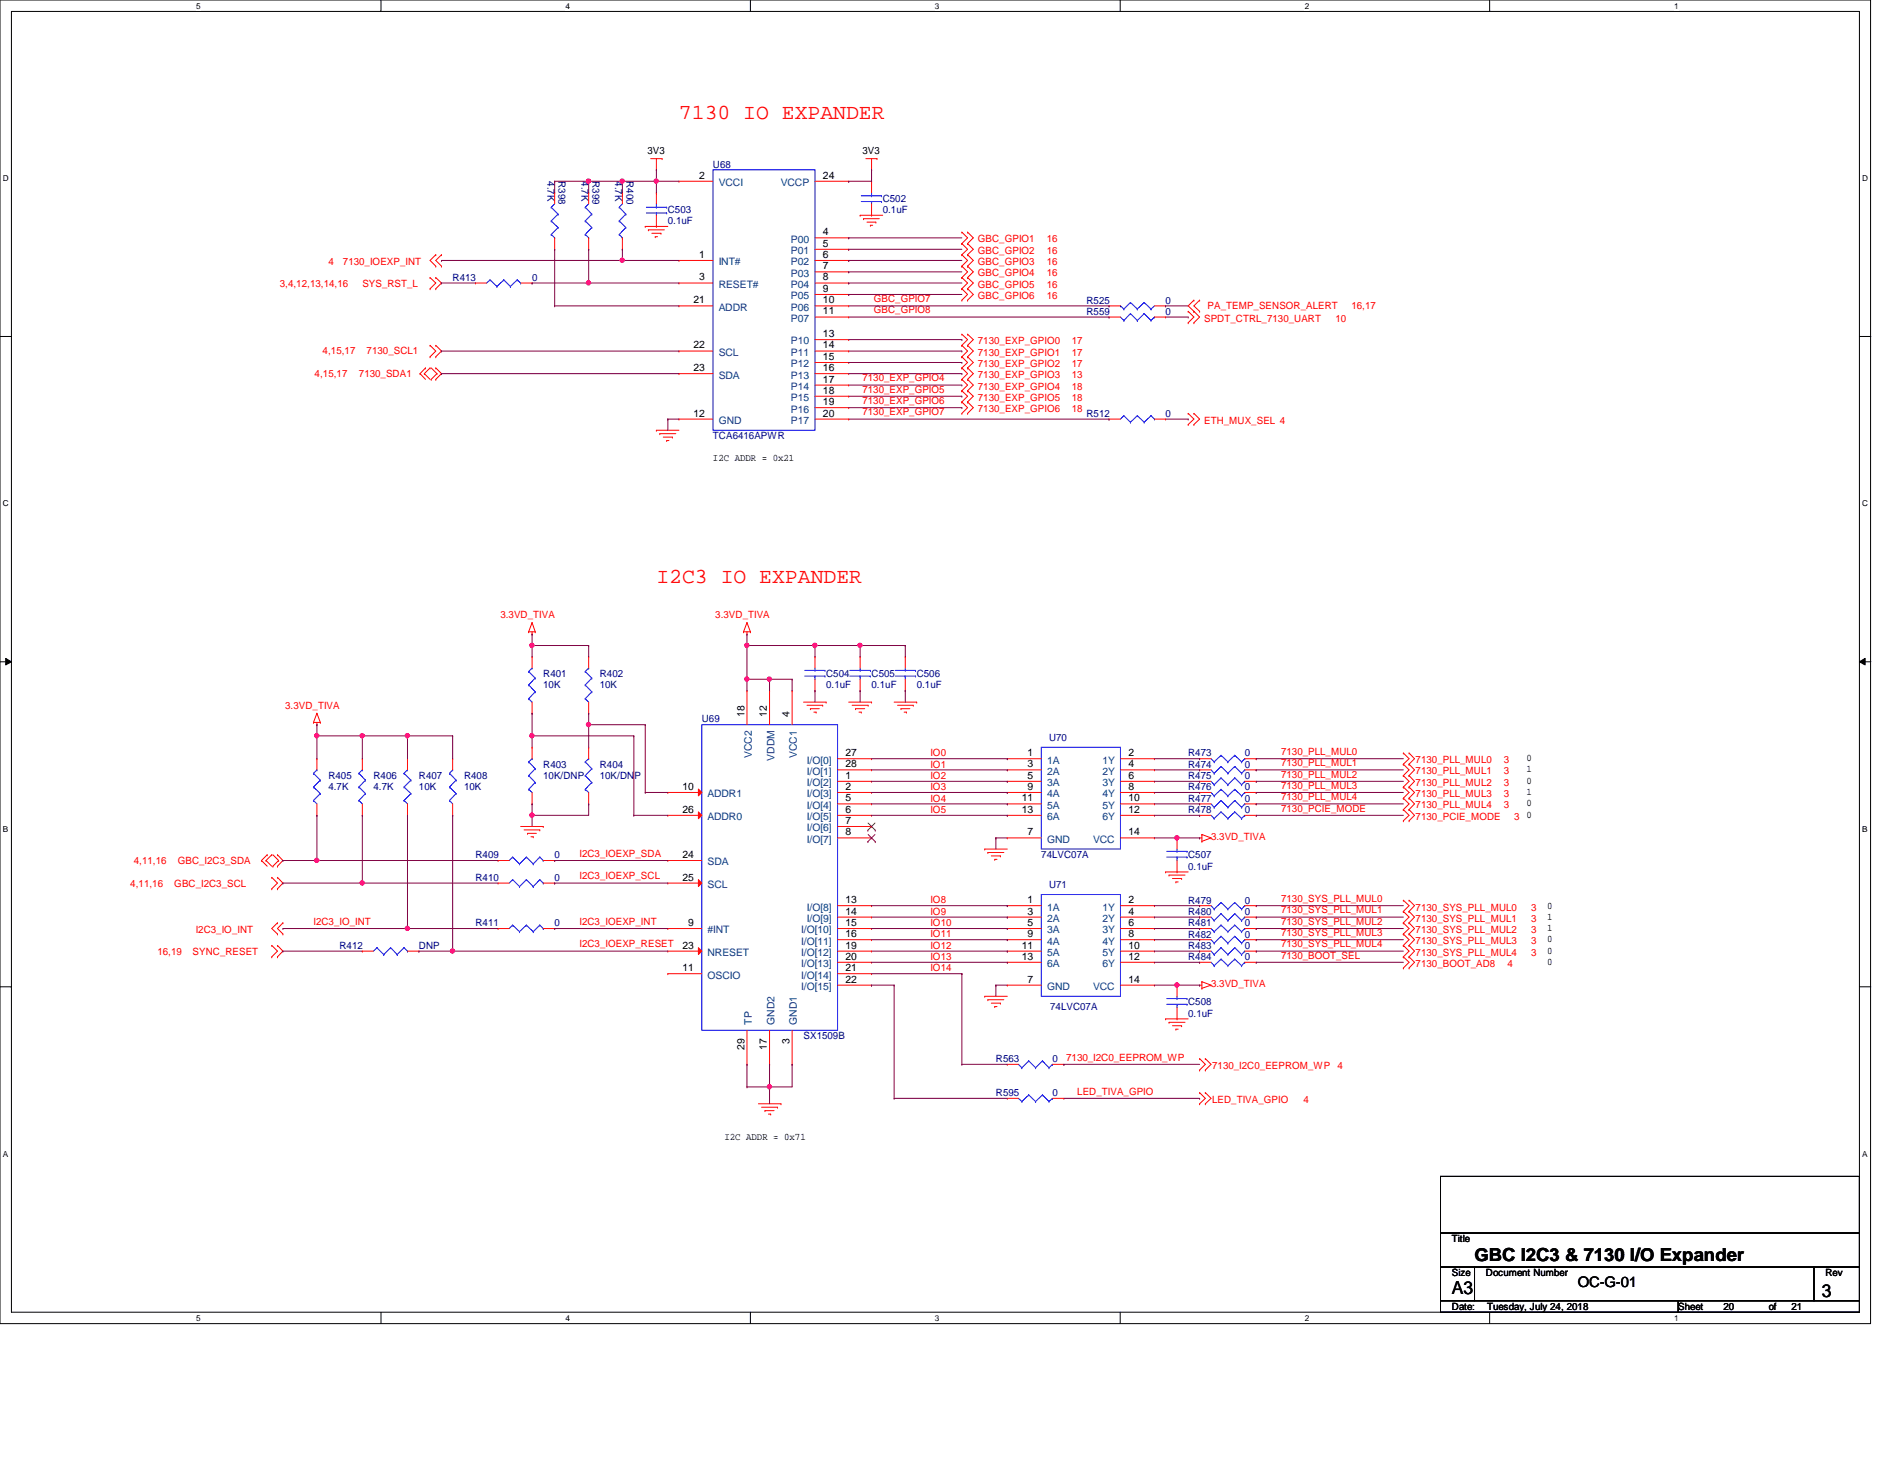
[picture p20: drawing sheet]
<svg xmlns="http://www.w3.org/2000/svg" width="279mm" height="216mm" viewBox="0 0 279 216" stroke-linecap="round" stroke-linejoin="round" font-family="sans-serif">
<defs><g id="words">
<g font-size="3.2" fill="#f00">
<text x="100.6" y="17.6">7130 IO EXPANDER</text>
<text x="97.2" y="86.3">I2C3 IO EXPANDER</text>
</g>
<g font-size="2.7">
<text x="215.1" y="191.7">A3</text>
<text x="218.4" y="186.7">GBC I2C3 &amp; 7130 I/O Expander</text>
<text x="269.9" y="192">3</text>
</g>
<text font-size="2.2" x="233.7" y="190.6">OC-G-01</text>
<g font-size="1.5">
<text x="95.9" y="22.8">3V3</text>
<text x="127.8" y="22.8">3V3</text>
<text x="103.6" y="26.5">2</text>
<text x="121.9" y="26.5">24</text>
<text x="121.9" y="34.8">4</text>
<text x="103.6" y="38.2">1</text>
<text x="103.6" y="41.5">3</text>
<text x="121.9" y="36.5">5</text>
<text x="121.9" y="38.2">6</text>
<text x="121.9" y="39.9">7</text>
<text x="121.9" y="41.5">8</text>
<text x="102.7" y="44.9">21</text>
<text x="121.9" y="43.2">9</text>
<text x="121.9" y="44.9">10</text>
<text x="121.9" y="46.6">11</text>
<text x="102.7" y="51.6">22</text>
<text x="121.9" y="49.9">13</text>
<text x="121.9" y="51.6">14</text>
<text x="121.9" y="53.3">15</text>
<text x="102.7" y="54.9">23</text>
<text x="121.9" y="54.9">16</text>
<text x="121.9" y="56.6">17</text>
<text x="121.9" y="58.3">18</text>
<text x="121.9" y="60">19</text>
<text x="102.7" y="61.7">12</text>
<text x="121.9" y="61.7">20</text>
<text x="105.6" y="68.3">I2C ADDR = 0x21</text>
<text x="110.3" y="106.1" transform="rotate(-90 110.3 106.1)">18</text>
<text x="113.6" y="106.1" transform="rotate(-90 113.6 106.1)">12</text>
<text x="117" y="106.1" transform="rotate(-90 117 106.1)">4</text>
<text x="125.3" y="112">27</text>
<text x="125.3" y="113.6">28</text>
<text x="152.2" y="112">1</text>
<text x="152.2" y="113.6">3</text>
<text x="167.2" y="112">2</text>
<text x="167.2" y="113.6">4</text>
<text x="226.1" y="112.7">0</text>
<text x="101.1" y="117">10</text>
<text x="125.3" y="115.3">1</text>
<text x="125.3" y="117">2</text>
<text x="125.3" y="118.7">5</text>
<text x="151.4" y="118.7">11</text>
<text x="152.2" y="115.3">5</text>
<text x="152.2" y="117">9</text>
<text x="167.2" y="115.3">6</text>
<text x="167.2" y="117">8</text>
<text x="167.2" y="118.7">10</text>
<text x="226.1" y="114.4">1</text>
<text x="226.1" y="116.1">0</text>
<text x="226.1" y="117.8">1</text>
<text x="226.1" y="119.4">0</text>
<text x="101.1" y="120.4">26</text>
<text x="125.3" y="120.4">6</text>
<text x="125.3" y="122">7</text>
<text x="125.3" y="123.7">8</text>
<text x="151.4" y="120.4">13</text>
<text x="152.2" y="123.7">7</text>
<text x="167.2" y="120.4">12</text>
<text x="167.2" y="123.7">14</text>
<text x="226.1" y="121.1">0</text>
<text x="101.1" y="127">24</text>
<text x="101.1" y="130.4">25</text>
<text x="101.9" y="137.1">9</text>
<text x="125.3" y="133.7">13</text>
<text x="125.3" y="135.4">14</text>
<text x="125.3" y="137.1">15</text>
<text x="152.2" y="133.7">1</text>
<text x="152.2" y="135.4">3</text>
<text x="152.2" y="137.1">5</text>
<text x="167.2" y="133.7">2</text>
<text x="167.2" y="135.4">4</text>
<text x="167.2" y="137.1">6</text>
<text x="229.2" y="134.5">0</text>
<text x="229.2" y="136.2">1</text>
<text x="229.2" y="137.9">1</text>
<text x="101.1" y="143.8">11</text>
<text x="101.1" y="140.5">23</text>
<text x="125.3" y="138.8">16</text>
<text x="125.3" y="140.5">19</text>
<text x="125.3" y="142.1">20</text>
<text x="125.3" y="143.8">21</text>
<text x="151.4" y="140.5">11</text>
<text x="151.4" y="142.1">13</text>
<text x="152.2" y="138.8">9</text>
<text x="167.2" y="138.8">8</text>
<text x="167.2" y="140.5">10</text>
<text x="167.2" y="142.1">12</text>
<text x="229.2" y="139.5">0</text>
<text x="229.2" y="141.2">0</text>
<text x="229.2" y="142.9">0</text>
<text x="125.3" y="145.5">22</text>
<text x="152.2" y="145.5">7</text>
<text x="167.2" y="145.5">14</text>
<text x="110.3" y="155.4" transform="rotate(-90 110.3 155.4)">29</text>
<text x="113.6" y="155.4" transform="rotate(-90 113.6 155.4)">17</text>
<text x="117" y="154.6" transform="rotate(-90 117 154.6)">3</text>
<text x="107.3" y="168.9">I2C ADDR = 0x71</text>
<text x="215.1" y="183.9">Title</text>
<text x="215.1" y="189">Size</text>
<text x="220.1" y="189">Document Number</text>
<text x="270.4" y="189">Rev</text>
<text x="215.1" y="194">Date:</text>
<text x="220.3" y="194">Tuesday, July 24, 2018</text>
<text x="248.6" y="194">Sheet</text>
<text x="255.3" y="194">20</text>
<text x="262" y="194">of</text>
<text x="265.4" y="194">21</text>
</g>
<g font-size="1.5" fill="#000080">
<text x="81.1" y="26.8" transform="rotate(90 81.1 26.8)">4.7K</text>
<text x="82.8" y="26.8" transform="rotate(90 82.8 26.8)">R398</text>
<text x="86.1" y="26.8" transform="rotate(90 86.1 26.8)">4.7K</text>
<text x="87.8" y="26.8" transform="rotate(90 87.8 26.8)">R399</text>
<text x="91.1" y="26.8" transform="rotate(90 91.1 26.8)">4.7K</text>
<text x="92.8" y="26.8" transform="rotate(90 92.8 26.8)">R400</text>
<text x="105.6" y="24.8">U68</text>
<text x="130.8" y="29.9">C502</text>
<text x="98.9" y="31.5">C503</text>
<text x="98.9" y="33.2">0.1uF</text>
<text x="130.8" y="31.5">0.1uF</text>
<text x="67.1" y="41.6">R413</text>
<text x="78.8" y="41.6">0</text>
<text x="161" y="45">R525</text>
<text x="161" y="46.7">R559</text>
<text x="172.7" y="45">0</text>
<text x="172.7" y="46.7">0</text>
<text x="105.6" y="65.1">TCA6416APWR</text>
<text x="161" y="61.7">R512</text>
<text x="172.7" y="61.7">0</text>
<text x="80.5" y="100.3">R401</text>
<text x="80.5" y="101.9">10K</text>
<text x="88.9" y="100.3">R402</text>
<text x="88.9" y="101.9">10K</text>
<text x="122.4" y="100.3">C504</text>
<text x="122.4" y="101.9">0.1uF</text>
<text x="129.1" y="100.3">C505</text>
<text x="129.1" y="101.9">0.1uF</text>
<text x="135.8" y="100.3">C506</text>
<text x="135.8" y="101.9">0.1uF</text>
<text x="104" y="107">U69</text>
<text x="80.5" y="113.7">R403</text>
<text x="88.9" y="113.7">R404</text>
<text x="155.4" y="109.7">U70</text>
<text x="176" y="112">R473</text>
<text x="176" y="113.7">R474</text>
<text x="184.4" y="112">0</text>
<text x="184.4" y="113.7">0</text>
<text x="48.6" y="115.4">R405</text>
<text x="48.6" y="117.1">4.7K</text>
<text x="55.3" y="115.4">R406</text>
<text x="55.3" y="117.1">4.7K</text>
<text x="62.1" y="115.4">R407</text>
<text x="62.1" y="117.1">10K</text>
<text x="68.7" y="115.4">R408</text>
<text x="68.7" y="117.1">10K</text>
<text x="80.5" y="115.4">10K/DNP</text>
<text x="88.9" y="115.4">10K/DNP</text>
<text x="176" y="117.1">R476</text>
<text x="176" y="118.7">R477</text>
<text x="176" y="115.4">R475</text>
<text x="184.4" y="117.1">0</text>
<text x="184.4" y="118.7">0</text>
<text x="184.4" y="115.4">0</text>
<text x="176" y="120.4">R478</text>
<text x="184.4" y="120.4">0</text>
<text x="70.4" y="127.1">R409</text>
<text x="70.4" y="130.5">R410</text>
<text x="82.2" y="127.1">0</text>
<text x="82.2" y="130.5">0</text>
<text x="154.3" y="127.1">74LVC07A</text>
<text x="155.4" y="131.4">U71</text>
<text x="176" y="127.1">C507</text>
<text x="176" y="128.8">0.1uF</text>
<text x="70.4" y="137.2">R411</text>
<text x="82.2" y="137.2">0</text>
<text x="176" y="137.2">R481</text>
<text x="176" y="133.8">R479</text>
<text x="176" y="135.5">R480</text>
<text x="184.4" y="137.2">0</text>
<text x="184.4" y="133.8">0</text>
<text x="184.4" y="135.5">0</text>
<text x="50.3" y="140.5">R412</text>
<text x="62.1" y="140.5">DNP</text>
<text x="176" y="138.9">R482</text>
<text x="176" y="140.5">R483</text>
<text x="176" y="142.2">R484</text>
<text x="184.4" y="138.9">0</text>
<text x="184.4" y="140.5">0</text>
<text x="184.4" y="142.2">0</text>
<text x="155.6" y="149.6">74LVC07A</text>
<text x="176" y="148.9">C508</text>
<text x="119" y="153.9">SX1509B</text>
<text x="176" y="150.6">0.1uF</text>
<text x="147.5" y="157.3">R563</text>
<text x="155.9" y="157.3">0</text>
<text x="147.5" y="162.3">R595</text>
<text x="155.9" y="162.3">0</text>
</g>
<g font-size="1.5" fill="#004080">
<text x="106.5" y="27.6">VCCI</text>
<text x="115.7" y="27.6">VCCP</text>
<text x="117.2" y="35.9">P00</text>
<text x="106.5" y="39.3">INT#</text>
<text x="117.2" y="37.6">P01</text>
<text x="117.2" y="39.3">P02</text>
<text x="117.2" y="41">P03</text>
<text x="106.5" y="42.6">RESET#</text>
<text x="106.5" y="46">ADDR</text>
<text x="117.2" y="42.6">P04</text>
<text x="117.2" y="44.3">P05</text>
<text x="117.2" y="46">P06</text>
<text x="117.2" y="47.7">P07</text>
<text x="106.5" y="52.7">SCL</text>
<text x="117.2" y="51">P10</text>
<text x="117.2" y="52.7">P11</text>
<text x="106.5" y="56">SDA</text>
<text x="117.2" y="54.4">P12</text>
<text x="117.2" y="56">P13</text>
<text x="117.2" y="57.7">P14</text>
<text x="117.2" y="59.4">P15</text>
<text x="106.5" y="62.8">GND</text>
<text x="117.2" y="61.1">P16</text>
<text x="117.2" y="62.8">P17</text>
<text x="111.4" y="112.2" transform="rotate(-90 111.4 112.2)">VCC2</text>
<text x="114.7" y="112.6" transform="rotate(-90 114.7 112.6)">VDDM</text>
<text x="118.1" y="112.2" transform="rotate(-90 118.1 112.2)">VCC1</text>
<text x="119.5" y="113.1">I/O[0]</text>
<text x="155.1" y="113.1">1A</text>
<text x="163.3" y="113.1">1Y</text>
<text x="104.8" y="118.1">ADDR1</text>
<text x="119.5" y="116.4">I/O[2]</text>
<text x="119.5" y="118.1">I/O[3]</text>
<text x="119.5" y="119.8">I/O[4]</text>
<text x="119.5" y="114.7">I/O[1]</text>
<text x="155.1" y="114.7">2A</text>
<text x="155.1" y="116.4">3A</text>
<text x="155.1" y="118.1">4A</text>
<text x="155.1" y="119.8">5A</text>
<text x="163.3" y="114.7">2Y</text>
<text x="163.3" y="116.4">3Y</text>
<text x="163.3" y="118.1">4Y</text>
<text x="163.3" y="119.8">5Y</text>
<text x="104.8" y="121.5">ADDR0</text>
<text x="119.5" y="121.5">I/O[5]</text>
<text x="119.5" y="123.1">I/O[6]</text>
<text x="119.5" y="124.8">I/O[7]</text>
<text x="155.1" y="124.8">GND</text>
<text x="155.1" y="121.5">6A</text>
<text x="161.9" y="124.8">VCC</text>
<text x="163.3" y="121.5">6Y</text>
<text x="104.8" y="128.1">SDA</text>
<text x="104.8" y="131.5">SCL</text>
<text x="119.5" y="134.8">I/O[8]</text>
<text x="119.5" y="136.5">I/O[9]</text>
<text x="155.1" y="134.8">1A</text>
<text x="155.1" y="136.5">2A</text>
<text x="163.3" y="134.8">1Y</text>
<text x="163.3" y="136.5">2Y</text>
<text x="104.8" y="138.2">#INT</text>
<text x="104.8" y="141.6">NRESET</text>
<text x="118.7" y="138.2">I/O[10]</text>
<text x="118.7" y="139.9">I/O[11]</text>
<text x="118.7" y="141.6">I/O[12]</text>
<text x="118.7" y="143.2">I/O[13]</text>
<text x="155.1" y="138.2">3A</text>
<text x="155.1" y="139.9">4A</text>
<text x="155.1" y="141.6">5A</text>
<text x="155.1" y="143.2">6A</text>
<text x="163.3" y="138.2">3Y</text>
<text x="163.3" y="139.9">4Y</text>
<text x="163.3" y="141.6">5Y</text>
<text x="163.3" y="143.2">6Y</text>
<text x="104.8" y="144.9">OSCIO</text>
<text x="118.7" y="144.9">I/O[14]</text>
<text x="118.7" y="146.6">I/O[15]</text>
<text x="155.1" y="146.6">GND</text>
<text x="161.9" y="146.6">VCC</text>
<text x="111.4" y="151.7" transform="rotate(-90 111.4 151.7)">TP</text>
<text x="114.7" y="151.7" transform="rotate(-90 114.7 151.7)">GND2</text>
<text x="118.1" y="151.7" transform="rotate(-90 118.1 151.7)">GND1</text>
</g>
<g font-size="1.5" fill="#f00">
<text x="144.9" y="35.9">GBC_GPIO1</text>
<text x="155.1" y="35.9">16</text>
<text x="48.6" y="39.2">4</text>
<text x="50.8" y="39.2">7130_IOEXP_INT</text>
<text x="144.9" y="39.2">GBC_GPIO3</text>
<text x="144.9" y="40.9">GBC_GPIO4</text>
<text x="144.9" y="37.6">GBC_GPIO2</text>
<text x="155.1" y="39.2">16</text>
<text x="155.1" y="40.9">16</text>
<text x="155.1" y="37.6">16</text>
<text x="41.4" y="42.5">3,4,12,13,14,16</text>
<text x="53.7" y="42.5">SYS_RST_L</text>
<text x="129.5" y="46.4">GBC_GPIO8</text>
<text x="129.5" y="44.7">GBC_GPIO7</text>
<text x="144.9" y="42.6">GBC_GPIO5</text>
<text x="144.9" y="44.3">GBC_GPIO6</text>
<text x="155.1" y="42.6">16</text>
<text x="155.1" y="44.3">16</text>
<text x="178.4" y="47.6">SPDT_CTRL_7130_UART</text>
<text x="178.9" y="45.8">PA_TEMP_SENSOR_ALERT</text>
<text x="197.8" y="47.6">10</text>
<text x="200.2" y="45.8">16,17</text>
<text x="47.8" y="52.5">4,15,17</text>
<text x="54.3" y="52.5">7130_SCL1</text>
<text x="144.9" y="51">7130_EXP_GPIO0</text>
<text x="144.9" y="52.7">7130_EXP_GPIO1</text>
<text x="158.8" y="51">17</text>
<text x="158.8" y="52.7">17</text>
<text x="46.6" y="55.8">4,15,17</text>
<text x="53.2" y="55.8">7130_SDA1</text>
<text x="127.8" y="56.5">7130_EXP_GPIO4</text>
<text x="127.8" y="58.1">7130_EXP_GPIO5</text>
<text x="127.8" y="59.8">7130_EXP_GPIO6</text>
<text x="144.9" y="54.4">7130_EXP_GPIO2</text>
<text x="144.9" y="56">7130_EXP_GPIO3</text>
<text x="144.9" y="57.7">7130_EXP_GPIO4</text>
<text x="144.9" y="59.4">7130_EXP_GPIO5</text>
<text x="158.8" y="54.4">17</text>
<text x="158.8" y="56">13</text>
<text x="158.8" y="57.7">18</text>
<text x="158.8" y="59.4">18</text>
<text x="127.8" y="61.5">7130_EXP_GPIO7</text>
<text x="144.9" y="61">7130_EXP_GPIO6</text>
<text x="158.8" y="61">18</text>
<text x="178.4" y="62.7">ETH_MUX_SEL 4</text>
<text x="74.1" y="91.6">3.3VD_TIVA</text>
<text x="106" y="91.6">3.3VD_TIVA</text>
<text x="42.2" y="105">3.3VD_TIVA</text>
<text x="137.8" y="112">IO0</text>
<text x="137.8" y="113.7">IO1</text>
<text x="189.8" y="111.8">7130_PLL_MUL0</text>
<text x="189.8" y="113.5">7130_PLL_MUL1</text>
<text x="209.7" y="113">7130_PLL_MUL0</text>
<text x="222.8" y="113">3</text>
<text x="137.8" y="115.4">IO2</text>
<text x="137.8" y="117">IO3</text>
<text x="137.8" y="118.7">IO4</text>
<text x="189.8" y="116.8">7130_PLL_MUL3</text>
<text x="189.8" y="115.1">7130_PLL_MUL2</text>
<text x="189.8" y="118.5">7130_PLL_MUL4</text>
<text x="209.7" y="114.7">7130_PLL_MUL1</text>
<text x="209.7" y="116.4">7130_PLL_MUL2</text>
<text x="209.7" y="118.1">7130_PLL_MUL3</text>
<text x="209.7" y="119.7">7130_PLL_MUL4</text>
<text x="222.8" y="114.7">3</text>
<text x="222.8" y="116.4">3</text>
<text x="222.8" y="118.1">3</text>
<text x="222.8" y="119.7">3</text>
<text x="137.8" y="120.4">IO5</text>
<text x="179.4" y="124.4">3.3VD_TIVA</text>
<text x="189.8" y="120.2">7130_PCIE_MODE</text>
<text x="209.7" y="121.4">7130_PCIE_MODE</text>
<text x="224.3" y="121.4">3</text>
<text x="19.3" y="131.3">4,11,16</text>
<text x="19.8" y="127.9">4,11,16</text>
<text x="25.8" y="131.3">GBC_I2C3_SCL</text>
<text x="26.3" y="127.9">GBC_I2C3_SDA</text>
<text x="85.9" y="130.2">I2C3_IOEXP_SCL</text>
<text x="85.9" y="126.9">I2C3_IOEXP_SDA</text>
<text x="46.4" y="136.9">I2C3_IO_INT</text>
<text x="85.9" y="136.9">I2C3_IOEXP_INT</text>
<text x="137.8" y="133.8">IO8</text>
<text x="137.8" y="135.5">IO9</text>
<text x="137.8" y="137.2">IO10</text>
<text x="189.8" y="133.6">7130_SYS_PLL_MUL0</text>
<text x="189.8" y="136.9">7130_SYS_PLL_MUL2</text>
<text x="189.8" y="135.3">7130_SYS_PLL_MUL1</text>
<text x="209.7" y="134.8">7130_SYS_PLL_MUL0</text>
<text x="209.7" y="136.5">7130_SYS_PLL_MUL1</text>
<text x="226.8" y="134.8">3</text>
<text x="226.8" y="136.5">3</text>
<text x="23.3" y="141.4">16,19</text>
<text x="28.5" y="141.4">SYNC_RESET</text>
<text x="29" y="138.2">I2C3_IO_INT</text>
<text x="85.9" y="140.3">I2C3_IOEXP_RESET</text>
<text x="137.8" y="138.8">IO11</text>
<text x="137.8" y="140.5">IO12</text>
<text x="137.8" y="142.2">IO13</text>
<text x="137.8" y="143.8">IO14</text>
<text x="189.8" y="140.3">7130_SYS_PLL_MUL4</text>
<text x="189.8" y="138.6">7130_SYS_PLL_MUL3</text>
<text x="189.8" y="141.9">7130_BOOT_SEL</text>
<text x="209.7" y="138.2">7130_SYS_PLL_MUL2</text>
<text x="209.7" y="139.8">7130_SYS_PLL_MUL3</text>
<text x="209.7" y="141.5">7130_SYS_PLL_MUL4</text>
<text x="209.7" y="143.2">7130_BOOT_AD8</text>
<text x="223.3" y="143.2">4</text>
<text x="226.8" y="138.2">3</text>
<text x="226.8" y="139.8">3</text>
<text x="226.8" y="141.5">3</text>
<text x="179.4" y="146.2">3.3VD_TIVA</text>
<text x="157.9" y="157.1">7130_I2C0_EEPROM_WP</text>
<text x="179.6" y="158.3">7130_I2C0_EEPROM_WP</text>
<text x="198.2" y="158.3">4</text>
<text x="159.6" y="162.1">LED_TIVA_GPIO</text>
<text x="179.6" y="163.3">LED_TIVA_GPIO</text>
<text x="193.1" y="163.3">4</text>
</g>
<g font-size="1.2">
<text x="29" y="1.3">5</text>
<text x="83.8" y="1.3">4</text>
<text x="138.5" y="1.3">3</text>
<text x="193.3" y="1.3">2</text>
<text x="248" y="1.3">1</text>
<text x=".4" y="26.8">D</text>
<text x="275.9" y="26.8">D</text>
<text x=".4" y="75">C</text>
<text x="275.9" y="75">C</text>
<text x=".4" y="123.1">B</text>
<text x="275.9" y="123.1">B</text>
<text x=".4" y="171.3">A</text>
<text x="275.9" y="171.3">A</text>
<text x="29" y="195.6">5</text>
<text x="83.8" y="195.6">4</text>
<text x="138.5" y="195.6">3</text>
<text x="193.3" y="195.6">2</text>
<text x="248" y="195.6">1</text>
</g>
</g></defs>
<path d="M0 0h277.1v196h-277.1zM1.7 1.7h273.8v192.6h-273.8z" fill="none" stroke="#000" stroke-width=".15"/>
<g fill="#fff">
<path d="M29 .2h.7v1.3h-.7z"/>
<path d="M29 194.5h.7v1.3h-.7z"/>
</g>
<path d="M56.4 0v1.7M56.4 194.3v1.7" fill="none" stroke="#000" stroke-width=".15"/>
<g fill="#fff">
<path d="M83.8 .2h.6v1.3h-.6z"/>
<path d="M83.8 194.5h.6v1.3h-.6z"/>
</g>
<path d="M111.2 0v1.7M111.2 194.3v1.7" fill="none" stroke="#000" stroke-width=".15"/>
<g fill="#fff">
<path d="M138.5 .2h.6v1.3h-.6z"/>
<path d="M138.5 194.5h.6v1.3h-.6z"/>
</g>
<path d="M165.9 0v1.7M165.9 194.3v1.7" fill="none" stroke="#000" stroke-width=".15"/>
<g fill="#fff">
<path d="M193.3 .2h.6v1.3h-.6z"/>
<path d="M193.3 194.5h.6v1.3h-.6z"/>
</g>
<path d="M220.7 0v1.7M220.7 194.3v1.7" fill="none" stroke="#000" stroke-width=".15"/>
<g fill="#fff">
<path d="M248 .2h.7v1.3h-.7z"/>
<path d="M248 194.5h.7v1.3h-.7z"/>
<path d="M.4 25.7h.9v1.4h-.9z"/>
<path d="M275.9 25.7h.8v1.4h-.8z"/>
<path d="M.4 73.9h.9v1.3h-.9z"/>
<path d="M275.9 73.9h.8v1.3h-.8z"/>
</g>
<path d="M0 49.8h1.7M275.5 49.8h1.7" fill="none" stroke="#000" stroke-width=".15"/>
<g fill="#fff">
<path d="M.4 122h.8v1.4h-.8z"/>
<path d="M275.9 122h.7v1.4h-.7z"/>
</g>
<path d="M0 98h1.7M.8 97.5l.9 .5-.9 .5zM275.5 98l.8-.5v1zM275.5 98h1.7" fill="none" stroke="#000" stroke-width=".15"/>
<path d="M.8 97.5l.9 .5-.9 .5zM275.5 98l.8-.5v1z" fill="#000"/>
<g fill="#fff">
<path d="M.4 170.2h.8v1.3h-.8z"/>
<path d="M275.9 170.2h.7v1.3h-.7z"/>
</g>
<path d="M0 146.1h1.7M275.5 146.1h1.7M213.4 174.2h62.1v8.4h-62.1zM213.4 182.6h62.1v5h-62.1zM213.4 187.6h5v5h-5zM213.4 192.6h35.2v1.7h-35.2zM218.4 187.6h50.3v5h-50.3zM248.6 192.6h26.9v1.7h-26.9zM268.7 187.6h6.8v5h-6.8z" fill="none" stroke="#000" stroke-width=".15"/>
<g fill="none" stroke="#f00" stroke-width=".15">
<path d="M64.6 37.7h.1M64.6 39.4h.1M64.6 37.7l-.9 .9 .9 .8M65.4 37.7h.1M65.4 39.4h.1M65.4 37.7l-.8 .9 .8 .8M82.2 28.5h.1M82.2 36.9h.1M82.2 28.5v1.7M82.2 35.2v1.7M92.2 28.5h.1M92.2 36.9h.1"/>
<path d="M92.2 28.5v1.7M92.2 35.2v1.7M95.6 33.5h.1M95.6 33.5h3.3M96.1 34h.1M96.1 34h2.3M96.4 23.5h1.7M96.6 34.5h1.3M97.1 35.1h.1M97.1 35.1h.3M97.2 25.1h.1M97.2 23.5v1.6"/>
<path d="M97.9 34.5h.1M98.1 23.5h.1M127.4 31.9h.1M127.4 31.9h3.4M127.9 32.4h.1M127.9 32.4h2.4M128.3 23.5h1.6M128.4 32.9h1.4M128.9 33.4h.1M128.9 33.4h.4M129.1 25.1h.1M129.1 31.9h.1"/>
<path d="M129.1 26.8h.1M129.1 23.5v1.6M129.1 26.8v1.7M129.1 30.2v1.7M129.8 32.9h.1M129.9 23.5h.1M142.5 37.7h.1M142.5 39.4h.1M142.5 36.1h.1M142.5 34.4h.1M142.5 37.7l.8 .9-.8 .8M142.5 39.4l.8 .9-.8 .8"/>
<path d="M142.5 36.1l.8 .8-.8 .8M142.5 34.4l.8 .8-.8 .9M143.3 37.7h.1M143.3 39.4h.1M143.3 36.1h.1M143.3 34.4h.1M143.3 37.7l.9 .9-.9 .8M143.3 39.4l.9 .9-.9 .8M143.3 36.1l.9 .8-.9 .8M143.3 34.4l.9 .8-.9 .9M62.2 55.3h.1M62.2 55.3l.8 .9"/>
<path d="M62.9 55.3h.1M62.9 55.3l.8 .9M63 54.5h.1M63 54.5l-.8 .8M63.7 54.5h.1M63.7 52.8h.1M63.7 51.1h.1M63.7 42.8h.1M63.7 41.1h.1M63.7 54.5l-.8 .8M63.7 51.1l.9 .9-.9 .8M63.7 41.1l.9 .8-.9 .9"/>
<path d="M63.9 56.2h.1M63.9 54.5l.8 .8M64.6 54.5h.1M64.6 56.2h.1M64.6 51.1h.1M64.6 52.8h.1M64.6 41.1h.1M64.6 42.8h.1M64.6 54.5l.8 .8-.8 .9M64.6 51.1l.8 .9-.8 .8M64.6 41.1l.8 .8-.8 .9M64.7 55.3h.1"/>
<path d="M64.7 55.3l-.8 .9M70.4 41.9h.1M70.4 41.9h1.7M77.1 41.9h1.7M78.8 41.9h.1M142.5 41.1h.1M142.5 42.8h.1M142.5 44.4h.1M142.5 49.5h.1M142.5 51.1h.1M142.5 52.8h.1M142.5 54.5h.1"/>
<path d="M142.5 56.2h.1M142.5 57.9h.1M142.5 59.5h.1M142.5 41.1l.8 .8-.8 .9M142.5 42.8l.8 .8-.8 .8M142.5 49.5l.8 .8-.8 .8M142.5 51.1l.8 .9-.8 .8M142.5 52.8l.8 .9-.8 .8M142.5 54.5l.8 .8-.8 .9M142.5 56.2l.8 .8-.8 .9M142.5 57.9l.8 .8-.8 .8M142.5 59.5l.8 .9-.8 .8"/>
<path d="M143.3 41.1h.1M143.3 42.8h.1M143.3 44.4h.1M143.3 49.5h.1M143.3 51.1h.1M143.3 52.8h.1M143.3 54.5h.1M143.3 56.2h.1M143.3 57.9h.1M143.3 59.5h.1M143.3 41.1l.9 .8-.9 .9M143.3 42.8l.9 .8-.9 .8"/>
<path d="M143.3 49.5l.9 .8-.9 .8M143.3 51.1l.9 .9-.9 .8M143.3 52.8l.9 .9-.9 .8M143.3 54.5l.9 .8-.9 .9M143.3 56.2l.9 .8-.9 .9M143.3 57.9l.9 .8-.9 .8M143.3 59.5l.9 .9-.9 .8M164.3 45.3h.1M164.3 45.3h1.7M171 45.3h1.7M172.7 45.3h.1M176 46.1h.1"/>
<path d="M176 47.8h.1M176 46.1l.9 .8-.9 .9M176.9 44.4h.1M176.9 46.1h.1M176.9 47.8h.1M176.9 44.4l-.9 .9 .9 .8M176.9 46.1l.8 .8-.8 .9M177.7 46.1h.1M177.7 44.4h.1M177.7 44.4l-.8 .9 .8 .8M97.2 63.7h.1M97.2 63.7h3.4"/>
<path d="M97.7 64.2h.1M97.7 64.2h2.4M98.3 64.7h1.3M98.8 65.2h.1M98.8 65.2h.3M99.6 64.7h.1M142.5 61.2h.1M143.3 61.2h.1M164.3 62.1h.1M164.3 62.1h1.7M171 62.1h1.7M172.7 62.1h.1"/>
<path d="M176 61.2h.1M176 62.9h.1M176 61.2l.9 .9-.9 .8M176.9 61.2h.1M176.9 62.9h.1M176.9 61.2l.8 .9-.8 .8M78.3 93.6h.1M78.3 93.6h1M78.8 93.9h.1M78.8 92.2h.1M78.8 97.2h.1M78.8 93.6v.3"/>
<path d="M78.8 97.2v1.7M78.8 92.2l-.5 1.4M78.8 92.2l.5 1.4M79.3 93.6h.1M87.2 97.2h.1M87.2 97.2v1.7M110.2 93.6h.1M110.2 93.6h1M110.7 93.9h.1M110.7 92.2h.1M110.7 93.6v.3M110.7 92.2l-.5 1.4"/>
<path d="M110.7 92.2l.5 1.4M111.2 93.6h.1M120.7 97.2h.1M120.7 97.2v1.7M127.4 97.2h.1M127.4 97.2v1.7M134.1 97.2h.1M134.1 97.2v1.7M46.4 107h.1M46.4 107h1.1M46.9 107.3h.1M46.9 105.6h.1"/>
<path d="M46.9 112.4h.1M46.9 107v.3M46.9 112.4v1.6M46.9 119v1.7M46.9 105.6l-.5 1.4M46.9 105.6l.6 1.4M47.5 107h.1M53.7 112.4h.1M53.7 112.4v1.6M53.7 119v1.7M60.4 112.4h.1M60.4 112.4v1.6"/>
<path d="M60.4 119v1.7M67.1 112.4h.1M67.1 112.4v1.6M67.1 119v1.7M78.8 105.6h.1M78.8 104v1.6M87.2 110.7h.1M87.2 119h.1M87.2 105.6h.1M87.2 104v1.6M87.2 110.7v1.7M87.2 117.3v1.7"/>
<path d="M119 104h3.4M119.5 104.4h2.4M120.1 104.9h.1M120.1 104.9h1.3M120.6 105.5h.3M120.7 102.3h.1M120.7 100.6v1.7M120.9 105.5h.1M121.9 104.4h.1M122.4 104h.1M124.1 117.3h5M124.1 119h5"/>
<path d="M124.1 112.4h5M124.1 114h5M124.1 115.7h5M125.7 104h3.4M126.2 104.4h2.4M126.7 104.9h.1M126.7 104.9h1.4M127.3 105.5h.3M127.4 102.3h.1M127.4 100.6v1.7M127.6 105.5h.1M128.6 104.4h.1"/>
<path d="M129.1 104h.1M129.1 115.7h.1M129.1 117.3h.1M129.1 119h.1M129.1 112.4h.1M129.1 114h.1M132.5 104h3.3M133 104.4h2.3M133.5 104.9h.1M133.5 104.9h1.3M133.9 105.5h.4M134.1 102.3h.1"/>
<path d="M134.1 100.6v1.7M134.3 105.5h.1M135.3 104.4h.1M135.8 104h.1M149.2 112.4h.1M149.2 114h.1M149.2 115.7h.1M149.2 117.3h.1M149.2 119h.1M149.2 117.3h5.1M149.2 119h5.1M149.2 112.4h5.1"/>
<path d="M149.2 114h5.1M149.2 115.7h5.1M166 117.3h5M166 119h5M166 112.4h5M166 114h5M166 115.7h5M171 112.4h.1M171 114h.1M171 115.7h.1M171 117.3h.1M171 119h.1"/>
<path d="M177.7 117.3h.1M177.7 119h.1M177.7 112.4h.1M177.7 117.3h1.7M177.7 119h1.7M177.7 112.4h1.7M184.4 117.3h1.7M184.4 119h1.7M184.4 112.4h1.7M186.1 117.3h.1M186.1 119h.1M186.1 112.4h.1"/>
<path d="M207.9 111.5h.1M207.9 113.2h.1M207.9 114.9h.1M207.9 116.5h.1M207.9 118.2h.1M207.9 119.9h.1M207.9 111.5l.8 .9-.8 .8M207.9 113.2l.8 .8-.8 .9M207.9 114.9l.8 .8-.8 .8M207.9 116.5l.8 .8-.8 .9M207.9 118.2l.8 .8-.8 .9M207.9 119.9l.8 .8-.8 .8"/>
<path d="M208.7 111.5h.1M208.7 113.2h.1M208.7 114.9h.1M208.7 116.5h.1M208.7 118.2h.1M208.7 119.9h.1M208.7 111.5l.8 .9-.8 .8M208.7 113.2l.8 .8-.8 .9M208.7 114.9l.8 .8-.8 .8M208.7 116.5l.8 .8-.8 .9M208.7 118.2l.8 .8-.8 .9M208.7 119.9l.8 .8-.8 .8"/>
<path d="M38.7 127.4h.1M38.7 127.4l.9 .9M39.4 127.4h.1M39.4 127.4l.9 .9M39.6 126.6h.1M39.6 126.6l-.9 .8M40.3 140h.1M40.3 126.6h.1M40.3 131.6h.1M40.3 129.9h.1M40.3 140l.8 .8-.8 .9M40.3 126.6l-.9 .8"/>
<path d="M40.3 129.9l.8 .9-.8 .8M40.4 128.3h.1M40.4 126.6l.9 .8M41.1 136.7h.1M41.1 138.3h.1M41.1 140h.1M41.1 126.6h.1M41.1 128.3h.1M41.1 129.9h.1M41.1 131.6h.1M41.1 136.7l-.8 .8 .8 .8M41.1 140l.8 .8-.8 .9"/>
<path d="M41.1 126.6l.8 .8-.8 .9M41.1 129.9l.8 .9-.8 .8M41.3 127.4h.1M41.3 127.4l-.9 .9M41.9 136.7h.1M41.9 138.3h.1M41.9 136.7l-.8 .8 .8 .8M46.9 120.7h.1M53.7 120.7h.1M60.4 120.7h.1M67.1 120.7h.1M73.8 127.4h.1"/>
<path d="M73.8 130.8h.1M73.8 127.4h1.6M73.8 130.8h1.6M77.1 122.4h3.4M77.6 122.9h2.4M78.1 123.4h.1M78.1 123.4h1.4M78.7 123.9h.3M79 123.9h.1M80 122.9h.1M80.5 122.4h.1M80.5 127.4h1.7"/>
<path d="M80.5 130.8h1.7M82.2 127.4h.1M82.2 130.8h.1M98.9 137.5h.1M98.9 137.5h5.1M124.1 122.4h5M124.1 124.1h5M124.1 137.5h5M124.1 139.1h5M124.1 120.7h5M124.1 134.1h5M124.1 135.8h5"/>
<path d="M129.1 120.7h.1M129.1 122.4h.1M129.1 124.1h.1M129.1 134.1h.1M129.1 135.8h.1M129.1 137.5h.1M129.1 139.1h.1M145.9 125.7h.1M145.9 125.7h3.3M146.3 126.2h.1M146.3 126.2h2.4M146.9 126.7h1.3"/>
<path d="M147.4 127.3h.1M147.4 127.3h.3M148.2 126.7h.1M149.2 124.1h.1M149.2 120.7h.1M149.2 134.1h.1M149.2 135.8h.1M149.2 137.5h.1M149.2 139.1h.1M149.2 124.1h5.1M149.2 137.5h5.1M149.2 139.1h5.1"/>
<path d="M149.2 120.7h5.1M149.2 134.1h5.1M149.2 135.8h5.1M166 124.1h5M166 137.5h5M166 139.1h5M166 120.7h5M166 134.1h5M166 135.8h5M171 120.7h.1M171 124.1h.1M171 134.1h.1"/>
<path d="M171 135.8h.1M171 137.5h.1M171 139.1h.1M172.7 129.1h.1M172.7 129.1h3.3M173.2 129.6h.1M173.2 129.6h2.4M173.7 130.1h1.3M174.2 130.6h.1M174.2 130.6h.3M174.4 124.1h.1M174.4 129.1h.1"/>
<path d="M174.4 124.1v1.6M174.4 127.4v1.7M175 130.1h.1M177.7 124.1h.1M177.7 137.5h.1M177.7 139.1h.1M177.7 120.7h.1M177.7 124.1h.4M177.7 137.5h1.7M177.7 139.1h1.7M177.7 120.7h1.7M178.1 124.6h.1"/>
<path d="M178.1 123.6h.1M178.1 123.6v1M178.1 123.6l1.3 .5M179.4 124.1h.1M179.4 124.1l-1.3 .5M184.4 137.5h1.7M184.4 139.1h1.7M184.4 120.7h1.7M186.1 137.5h.1M186.1 139.1h.1M186.1 120.7h.1M207.9 121.5h.1"/>
<path d="M207.9 133.3h.1M207.9 135h.1M207.9 136.7h.1M207.9 138.3h.1M207.9 140h.1M207.9 133.3l.8 .8-.8 .9M207.9 135l.8 .8-.8 .9M207.9 136.7l.8 .8-.8 .8M207.9 138.3l.8 .8-.8 .9M207.9 140l.8 .8-.8 .9M208.7 121.5h.1M208.7 133.3h.1"/>
<path d="M208.7 135h.1M208.7 136.7h.1M208.7 138.3h.1M208.7 140h.1M208.7 133.3l.8 .8-.8 .9M208.7 135l.8 .8-.8 .9M208.7 136.7l.8 .8-.8 .8M208.7 138.3l.8 .8-.8 .9M208.7 140l.8 .8-.8 .9M40.3 141.7h.1M41.1 141.7h.1M53.7 140.8h.1"/>
<path d="M53.7 140.8h1.6M60.4 140.8h1.7M62.1 140.8h.1M124.1 145.9h5M124.1 140.8h5M124.1 142.5h5M124.1 144.2h5M129.1 140.8h.1M129.1 142.5h.1M129.1 144.2h.1M129.1 145.9h.1M145.9 147.5h.1"/>
<path d="M145.9 147.5h3.3M146.3 148h.1M146.3 148h2.4M146.9 148.5h1.3M147.4 149.1h.1M147.4 149.1h.3M148.2 148.5h.1M149.2 157.6h.1M149.2 145.9h.1M149.2 140.8h.1M149.2 142.5h.1M149.2 145.9h5.1"/>
<path d="M149.2 140.8h5.1M149.2 157.6h1.7M149.2 142.5h5.1M155.9 157.6h1.7M157.6 157.6h.1M166 145.9h5M166 140.8h5M166 142.5h5M171 140.8h.1M171 142.5h.1M171 145.9h.1M172.7 150.9h.1"/>
<path d="M172.7 150.9h3.3M173.2 151.4h.1M173.2 151.4h2.4M173.7 151.9h1.3M174.2 152.4h.1M174.2 152.4h.3M174.4 145.9h.1M174.4 150.9h.1M174.4 145.9v1.6M174.4 149.2v1.7M175 151.9h.1M177.7 145.9h.1"/>
<path d="M177.7 156.8h.1M177.7 158.5h.1M177.7 140.8h.1M177.7 142.5h.1M177.7 145.9h.4M177.7 156.8l.9 .8-.9 .9M177.7 140.8h1.7M177.7 142.5h1.7M178.1 146.3h.1M178.1 145.4h.1M178.1 145.4v.9M178.1 145.4l1.3 .5"/>
<path d="M178.6 156.8h.1M178.6 158.5h.1M178.6 156.8l.8 .8-.8 .9M179.4 145.9h.1M179.4 145.9l-1.3 .4M184.4 140.8h1.7M184.4 142.5h1.7M186.1 140.8h.1M186.1 142.5h.1M207.9 141.7h.1M207.9 143.3h.1M207.9 141.7l.8 .8-.8 .8"/>
<path d="M208.7 141.7h.1M208.7 143.3h.1M208.7 141.7l.8 .8-.8 .8M112.4 163.4h3.3M112.8 164h2.4M113.3 164.5h.1M113.3 164.5h1.4M113.8 165h.4M114.2 165h.1M115.2 164h.1M115.7 163.4h.1M177.7 161.8h.1"/>
<path d="M177.7 163.4h.1M177.7 161.8l.9 .8-.9 .8M178.6 161.8h.1M178.6 163.4h.1M178.6 161.8l.8 .8-.8 .8"/>
</g>
<g fill="none" stroke="#00f" stroke-width=".15">
<path d="M81.7 30.7h.1M81.7 32.7h.1M81.7 34.7h.1M81.7 30.7l1 1M81.7 32.7l1 1M81.7 34.7l.5 .5M82.2 35.2h.1M82.2 30.2l-.5 .5M82.7 31.7h.1M82.7 33.7h.1M82.7 31.7l-1 1M82.7 33.7l-1 1"/>
<path d="M91.7 30.7h.1M91.7 32.7h.1M91.7 34.7h.1M91.7 30.7l1 1M91.7 32.7l1 1M91.7 34.7l.5 .5M92.2 35.2h.1M92.2 30.2l-.5 .5M92.7 31.7h.1M92.7 33.7h.1M92.7 31.7l-1 1M92.7 33.7l-1 1"/>
<path d="M127.6 29h3M127.6 29.8h3M129.1 29.8h.1M129.1 29h.1M129.1 28.5v.5M129.1 29.8v.4M130.6 29h.1M130.6 29.8h.1M72.6 41.4h.1M72.6 41.4l-.5 .5M72.6 41.4l1 1M73.6 42.4h.1"/>
<path d="M74.6 41.4h.1M74.6 41.4l-1 1M74.6 41.4l1 1M75.6 42.4h.1M76.6 41.4h.1M76.6 41.4l-1 1M76.6 41.4l.5 .5M77.1 41.9h.1M166 45.3h.1M166 45.3l.5 .5M166.5 45.8h.1M167.5 44.8h.1"/>
<path d="M167.5 44.8l1 1M167.5 44.8l-1 1M168.5 45.8h.1M169.5 44.8h.1M169.5 44.8l1 1M169.5 44.8l-1 1M170.5 45.8h.1M171 45.3l-.5 .5M166.5 61.6h.1M166.5 61.6l-.5 .5M166.5 61.6l1 .9M167.5 62.5h.1"/>
<path d="M168.5 61.6h.1M168.5 61.6l-1 .9M168.5 61.6l1 .9M169.5 62.5h.1M170.5 61.6h.1M170.5 61.6l-1 .9M170.5 61.6l.5 .5M171 62.1h.1M78.3 99.4h.1M78.3 99.4l1 1M78.8 98.9h.1M78.8 98.9l-.5 .5"/>
<path d="M86.7 99.4h.1M86.7 99.4l1 1M87.2 98.9h.1M87.2 98.9l-.5 .5M119.2 99.3h3M120.7 99.3h.1M120.7 98.9v.4M122.2 99.3h.1M125.9 99.3h3M127.4 99.3h.1M127.4 98.9v.4M128.9 99.3h.1"/>
<path d="M132.6 99.3h3M134.1 99.3h.1M134.1 98.9v.4M135.6 99.3h.1M46.4 118.5h.1M46.4 116.5h.1M46.4 114.5h.1M46.4 118.5l.5 .5M46.4 116.5l1.1 1M46.4 114.5l1.1 1M46.9 114h.1M46.9 114l-.5 .5"/>
<path d="M47.5 117.5h.1M47.5 115.5h.1M47.5 117.5l-1.1 1M47.5 115.5l-1.1 1M53.2 118.5h.1M53.2 116.5h.1M53.2 114.5h.1M53.2 118.5l.5 .5M53.2 116.5l.9 1M53.2 114.5l.9 1M53.7 114h.1M53.7 114l-.5 .5"/>
<path d="M54.1 117.5h.1M54.1 115.5h.1M54.1 117.5l-.9 1M54.1 115.5l-.9 1M59.9 118.5h.1M59.9 116.5h.1M59.9 114.5h.1M59.9 118.5l.5 .5M59.9 116.5l1 1M59.9 114.5l1 1M60.4 114h.1M60.4 114l-.5 .5"/>
<path d="M60.9 117.5h.1M60.9 115.5h.1M60.9 117.5l-1 1M60.9 115.5l-1 1M66.6 118.5h.1M66.6 116.5h.1M66.6 114.5h.1M66.6 118.5l.5 .5M66.6 116.5l1 1M66.6 114.5l1 1M67.1 114h.1M67.1 114l-.5 .5"/>
<path d="M67.6 117.5h.1M67.6 115.5h.1M67.6 117.5l-1 1M67.6 115.5l-1 1M78.3 103.5h.1M78.3 101.4h.1M78.3 103.5l.5 .5M78.3 101.4l1 1M79.3 102.4h.1M79.3 100.4h.1M79.3 102.4l-1 1.1M79.3 100.4l-1 1"/>
<path d="M86.7 116.9h.1M86.7 114.9h.1M86.7 112.8h.1M86.7 103.5h.1M86.7 101.4h.1M86.7 116.9l.5 .4M86.7 114.9l1 1M86.7 112.8l1 1M86.7 103.5l.5 .5M86.7 101.4l1 1M87.2 112.4h.1M87.2 112.4l-.5 .4"/>
<path d="M87.7 115.9h.1M87.7 113.8h.1M87.7 102.4h.1M87.7 100.4h.1M87.7 115.9l-1 1M87.7 113.8l-1 1.1M87.7 102.4l-1 1.1M87.7 100.4l-1 1M104 107.3h20.1v45.3h-20.1zM119.2 100.1h3M120.7 100.1h.1M120.7 100.1v.5"/>
<path d="M122.2 100.1h.1M125.9 100.1h3M127.4 100.1h.1M127.4 100.1v.5M128.9 100.1h.1M132.6 100.1h3M134.1 100.1h.1M134.1 100.1v.5M135.6 100.1h.1M154.3 110.7h11.7v15h-11.7zM179.4 117.3l.5 .6M179.4 119l.5 .5"/>
<path d="M179.4 112.4l.5 .4M179.9 117.9h.1M179.9 119.5h.1M179.9 112.8h.1M180.9 116.9h.1M180.9 118.5h.1M180.9 111.8h.1M180.9 116.9l-1 1M180.9 116.9l1 1M180.9 118.5l-1 1M180.9 118.5l1 1M180.9 111.8l-1 1"/>
<path d="M180.9 111.8l1 1M181.9 117.9h.1M181.9 119.5h.1M181.9 112.8h.1M182.9 116.9h.1M182.9 118.5h.1M182.9 111.8h.1M182.9 116.9l-1 1M182.9 116.9l1 1M182.9 118.5l-1 1M182.9 118.5l1 1M182.9 111.8l-1 1"/>
<path d="M182.9 111.8l1 1M183.9 117.9h.1M183.9 119.5h.1M183.9 112.8h.1M184.4 117.3h.1M184.4 119h.1M184.4 112.4h.1M184.4 117.3l-.5 .6M184.4 119l-.5 .5M184.4 112.4l-.5 .4M75.9 126.9h.1M75.9 130.3h.1"/>
<path d="M75.9 126.9l-.5 .5M75.9 126.9l1.1 1M75.9 130.3l-.5 .5M75.9 130.3l1.1 1M77 127.9h.1M77 131.3h.1M78 126.9h.1M78 130.3h.1M78 126.9l-1 1M78 126.9l1 1M78 130.3l-1 1M78 130.3l1 1"/>
<path d="M79 127.9h.1M79 131.3h.1M80 126.9h.1M80 130.3h.1M80 126.9l-1 1M80 126.9l.5 .5M80 130.3l-1 1M80 130.3l.5 .5M80.5 127.4h.1M80.5 130.8h.1M154.3 132.5h11.7v15h-11.7zM172.8 126.9h3.1"/>
<path d="M172.8 126.1h3.1M174.4 126.1h.1M174.4 126.9h.1M174.4 125.7v.4M174.4 126.9v.5M175.9 126.9h.1M175.9 126.1h.1M179.4 137.5l.5 .5M179.4 139.1l.5 .6M179.4 120.7l.5 .5M179.9 138h.1M179.9 139.7h.1"/>
<path d="M179.9 121.2h.1M180.9 137h.1M180.9 138.6h.1M180.9 120.2h.1M180.9 137l-1 1M180.9 137l1 1M180.9 138.6l-1 1.1M180.9 138.6l1 1.1M180.9 120.2l-1 1M180.9 120.2l1 1M181.9 138h.1M181.9 139.7h.1"/>
<path d="M181.9 121.2h.1M182.9 137h.1M182.9 138.6h.1M182.9 120.2h.1M182.9 137l-1 1M182.9 137l1 1M182.9 138.6l-1 1.1M182.9 138.6l1 1.1M182.9 120.2l-1 1M182.9 120.2l1 1M183.9 138h.1M183.9 139.7h.1"/>
<path d="M183.9 121.2h.1M184.4 137.5h.1M184.4 139.1h.1M184.4 120.7h.1M184.4 137.5l-.5 .5M184.4 139.1l-.5 .6M184.4 120.7l-.5 .5M55.8 140.3h.1M55.8 140.3l-.5 .5M55.8 140.3l1.1 1.1M56.9 141.4h.1M57.9 140.3h.1"/>
<path d="M57.9 140.3l-1 1.1M57.9 140.3l.9 1.1M58.8 141.4h.1M59.9 140.3h.1M59.9 140.3l-1.1 1.1M59.9 140.3l.5 .5M60.4 140.8h.1M150.9 157.6l.5 .5M151.4 158.1h.1M152.4 157.1h.1M152.4 157.1l-1 1M152.4 157.1l1 1"/>
<path d="M153.4 158.1h.1M154.4 157.1h.1M154.4 157.1l-1 1M154.4 157.1l1 1M155.4 158.1h.1M155.9 157.6h.1M155.9 157.6l-.5 .5M172.8 148.7h3.1M172.8 147.9h3.1M174.4 147.9h.1M174.4 148.7h.1M174.4 147.5v.4"/>
<path d="M174.4 148.7v.5M175.9 148.7h.1M175.9 147.9h.1M179.4 140.8l.5 .6M179.4 142.5l.5 .5M179.9 141.4h.1M179.9 143h.1M180.9 140.3h.1M180.9 142h.1M180.9 140.3l-1 1.1M180.9 140.3l1 1.1M180.9 142l-1 1"/>
<path d="M180.9 142l1 1M181.9 141.4h.1M181.9 143h.1M182.9 140.3h.1M182.9 142h.1M182.9 140.3l-1 1.1M182.9 140.3l1 1.1M182.9 142l-1 1M182.9 142l1 1M183.9 141.4h.1M183.9 143h.1M184.4 140.8h.1"/>
<path d="M184.4 142.5h.1M184.4 140.8l-.5 .6M184.4 142.5l-.5 .5"/>
</g>
<path d="M128.6 122.9h.1M128.6 124.6h.1M128.6 121.9l1.1 1M128.6 123.6l1.1 1M129.6 121.9l-1 1M129.6 123.6l-1 1M129.7 122.9h.1M129.7 124.6h.1" fill="none" stroke="#804000" stroke-width=".15"/>
<path d="M103.5 116.8l.5 .5-.5 .6z" fill="#f00"/>
<path d="M98.9 117.3h.1M98.9 117.3h5.1M103.5 116.8l.5 .5-.5 .6zM98.9 144.2h.1M98.9 144.2h5.1" fill="none" stroke="#f00" stroke-width=".15"/>
<path d="M103.5 140.3l.5 .5-.5 .6z" fill="#f00"/>
<path d="M98.9 127.4h.1M98.9 127.4h5.1M98.9 140.8h.1M98.9 140.8h5.1M103.5 140.3l.5 .5-.5 .6z" fill="none" stroke="#f00" stroke-width=".15"/>
<path d="M103.5 130.3l.5 .5-.5 .5z" fill="#f00"/>
<path d="M98.9 130.8h.1M98.9 130.8h5.1M103.5 130.3l.5 .5-.5 .5z" fill="none" stroke="#f00" stroke-width=".15"/>
<path d="M103.5 120.2l.5 .5-.5 .5z" fill="#f00"/>
<g fill="none" stroke="#f00" stroke-width=".15">
<path d="M87.2 28.5h.1M87.2 36.9h.1M87.2 28.5v1.7M87.2 35.2v1.7M97.2 33.5h.1M97.2 28.5h.1M97.2 28.5v1.7M97.2 31.9v1.6M100.6 38.6h.1M100.6 26.8h.1M100.6 38.6h5M100.6 26.8h5"/>
<path d="M120.7 38.6h5M120.7 35.2h5M120.7 36.9h5M120.7 26.8h5M125.7 35.2h.1M125.7 36.9h.1M125.7 38.6h.1M125.7 26.8h.1M100.6 41.9h.1M100.6 45.3h.1M100.6 52h.1M100.6 55.3h.1"/>
<path d="M100.6 41.9h5M100.6 45.3h5M100.6 52h5M100.6 55.3h5M120.7 41.9h5M120.7 40.3h5M120.7 43.6h5M120.7 45.3h5M120.7 46.9h5M120.7 50.3h5M120.7 52h5M120.7 53.7h5"/>
<path d="M120.7 55.3h5M120.7 57h5M120.7 58.7h5M125.7 40.3h.1M125.7 41.9h.1M125.7 43.6h.1M125.7 45.3h.1M125.7 46.9h.1M125.7 50.3h.1M125.7 52h.1M125.7 53.7h.1M125.7 55.3h.1"/>
<path d="M125.7 57h.1M125.7 58.7h.1M164.3 46.9h.1M164.3 46.9h1.7M171 46.9h1.7M172.7 46.9h.1M100.6 62.1h.1M100.6 62.1h5M120.7 62.1h5M120.7 60.4h5M125.7 60.4h.1M125.7 62.1h.1"/>
<path d="M78.8 110.7h.1M78.8 119h.1M78.8 110.7v1.7M78.8 117.3v1.7M110.7 102.3h.1M110.7 102.3v5M114 102.3h.1M114 102.3v5M117.3 102.3h.1M117.3 102.3v5M177.7 114h.1M177.7 115.7h.1"/>
<path d="M177.7 114h1.7M177.7 115.7h1.7M184.4 114h1.7M184.4 115.7h1.7M186.1 114h.1M186.1 115.7h.1M73.8 137.5h.1M73.8 137.5h1.6M80.5 137.5h1.7M82.2 137.5h.1M98.9 120.7h.1M98.9 120.7h5.1"/>
<path d="M103.5 120.2l.5 .5-.5 .5zM177.7 134.1h.1M177.7 135.8h.1M177.7 134.1h1.7M177.7 135.8h1.7M184.4 134.1h1.7M184.4 135.8h1.7M186.1 134.1h.1M186.1 135.8h.1M110.7 157.6h.1M110.7 152.6v5M114 157.6h.1"/>
<path d="M114 152.6v5M117.3 157.6h.1M117.3 152.6v5M149.2 162.6h.1M149.2 162.6h1.7M155.9 162.6h1.7M157.6 162.6h.1"/>
</g>
<g fill="none" stroke="#00f" stroke-width=".15">
<path d="M86.7 30.7h.1M86.7 32.7h.1M86.7 34.7h.1M86.7 30.7l1 1M86.7 32.7l1 1M86.7 34.7l.5 .5M87.2 35.2h.1M87.2 30.2l-.5 .5M87.7 31.7h.1M87.7 33.7h.1M87.7 31.7l-1 1M87.7 33.7l-1 1"/>
<path d="M95.8 30.7h3M95.8 31.5h3M97.2 31.5h.1M97.2 30.7h.1M97.2 30.2v.5M97.2 31.5v.4M98.8 30.7h.1M98.8 31.5h.1M105.6 25.1h15.1v38.6h-15.1zM166 46.9l.5 .6M166.5 47.5h.1M167.5 46.4h.1"/>
<path d="M167.5 46.4l-1 1.1M167.5 46.4l1 1.1M168.5 47.5h.1M169.5 46.4h.1M169.5 46.4l-1 1.1M169.5 46.4l1 1.1M170.5 47.5h.1M171 46.9h.1M171 46.9l-.5 .6M78.3 116.9h.1M78.3 114.9h.1M78.3 112.8h.1"/>
<path d="M78.3 116.9l.5 .4M78.3 114.9l1 1M78.3 112.8l1 1M78.8 112.4h.1M78.8 112.4l-.5 .4M79.3 115.9h.1M79.3 113.8h.1M79.3 115.9l-1 1M79.3 113.8l-1 1.1M179.4 114l.5 .5M179.4 115.7l.5 .5M179.9 114.5h.1"/>
<path d="M179.9 116.2h.1M180.9 113.5h.1M180.9 115.2h.1M180.9 113.5l-1 1M180.9 113.5l1 1M180.9 115.2l-1 1M180.9 115.2l1 1M181.9 114.5h.1M181.9 116.2h.1M182.9 113.5h.1M182.9 115.2h.1M182.9 113.5l-1 1"/>
<path d="M182.9 113.5l1 1M182.9 115.2l-1 1M182.9 115.2l1 1M183.9 114.5h.1M183.9 116.2h.1M184.4 114h.1M184.4 115.7h.1M184.4 114l-.5 .5M184.4 115.7l-.5 .5M75.9 137h.1M75.9 137l-.5 .5M75.9 137l1.1 1"/>
<path d="M77 138h.1M78 137h.1M78 137l-1 1M78 137l1 1M79 138h.1M80 137h.1M80 137l-1 1M80 137l.5 .5M80.5 137.5h.1M179.4 134.1l.5 .5M179.4 135.8l.5 .5M179.9 134.6h.1"/>
<path d="M179.9 136.3h.1M180.9 133.6h.1M180.9 135.3h.1M180.9 133.6l-1 1M180.9 133.6l1 1M180.9 135.3l-1 1M180.9 135.3l1 1M181.9 134.6h.1M181.9 136.3h.1M182.9 133.6h.1M182.9 135.3h.1M182.9 133.6l-1 1"/>
<path d="M182.9 133.6l1 1M182.9 135.3l-1 1M182.9 135.3l1 1M183.9 134.6h.1M183.9 136.3h.1M184.4 134.1h.1M184.4 135.8h.1M184.4 134.1l-.5 .5M184.4 135.8l-.5 .5M150.9 162.6l.5 .5M151.4 163.1h.1M152.4 162.1h.1"/>
<path d="M152.4 162.1l-1 1M152.4 162.1l1 1M153.4 163.1h.1M154.4 162.1h.1M154.4 162.1l-1 1M154.4 162.1l1 1M155.4 163.1h.1M155.9 162.6h.1M155.9 162.6l-.5 .5"/>
</g>
<path d="M97.2 26.8h.1M97.2 25.1h.1M97.2 26.8h3.4M97.2 25.1v3.4M125.7 26.8h.1M129.1 25.1h.1M129.1 25.1v1.7h-3.4" fill="none" stroke="#800040" stroke-width=".15"/>
<circle cx="97.2" cy="26.8" r=".32" fill="#f0f"/>
<circle cx="97.2" cy="26.8" r=".32" fill="none" stroke="#f0f" stroke-width=".15"/>
<path d="M87.2 26.8h.1M87.2 26.8v1.7M87.2 26.8h5" fill="none" stroke="#800040" stroke-width=".15"/>
<circle cx="92.2" cy="26.8" r=".32" fill="#f0f"/>
<circle cx="92.2" cy="26.8" r=".32" fill="none" stroke="#f0f" stroke-width=".15"/>
<circle cx="87.2" cy="26.8" r=".32" fill="#f0f"/>
<circle cx="87.2" cy="26.8" r=".32" fill="none" stroke="#f0f" stroke-width=".15"/>
<path d="M82.2 26.8h.1M82.2 26.8h5M87.2 36.9h.1M87.2 36.9v5M92.2 26.8h.1M92.2 36.9h.1M92.2 38.6h.1M92.2 26.8v1.7M92.2 36.9v1.7M92.2 26.8h5M92.2 38.6h8.4" fill="none" stroke="#800040" stroke-width=".15"/>
<circle cx="87.2" cy="41.9" r=".32" fill="#f0f"/>
<circle cx="87.2" cy="41.9" r=".32" fill="none" stroke="#f0f" stroke-width=".15"/>
<g fill="none" stroke="#800040" stroke-width=".15">
<path d="M82.2 36.9h.1M82.2 26.8h.1M82.2 26.8v1.7M82.2 36.9v8.4M65.4 52h.1M65.4 55.3h.1M65.4 52h35.2M65.4 55.3h35.2M82.2 45.3h.1M82.2 45.3h18.4M87.2 41.9h.1M87.2 41.9h13.4"/>
<path d="M98.9 62.1h.1M98.9 62.1h1.7M98.9 62.1v1.6M78.8 109h.1M78.8 109h15.1"/>
</g>
<circle cx="78.8" cy="108.9" r=".32" fill="#f0f"/>
<circle cx="78.8" cy="108.9" r=".32" fill="none" stroke="#f0f" stroke-width=".15"/>
<path d="M78.8 95.6h.1M78.8 95.6v1.6M78.8 95.6h8.4M87.2 95.6h.1M87.2 95.6v1.6M78.8 105.6h.1M78.8 105.6v3.4" fill="none" stroke="#800040" stroke-width=".15"/>
<circle cx="78.8" cy="95.6" r=".32" fill="#f0f"/>
<circle cx="78.8" cy="95.6" r=".32" fill="none" stroke="#f0f" stroke-width=".15"/>
<path d="M78.8 119h.1M78.8 119v1.7M78.8 120.7h.1M78.8 120.7h8.4" fill="none" stroke="#800040" stroke-width=".15"/>
<circle cx="78.8" cy="120.7" r=".32" fill="#f0f"/>
<circle cx="78.8" cy="120.7" r=".32" fill="none" stroke="#f0f" stroke-width=".15"/>
<path d="M87.2 107.3h.1M87.2 107.3h8.4" fill="none" stroke="#800040" stroke-width=".15"/>
<circle cx="87.2" cy="107.3" r=".32" fill="#f0f"/>
<circle cx="87.2" cy="107.3" r=".32" fill="none" stroke="#f0f" stroke-width=".15"/>
<g fill="none" stroke="#800040" stroke-width=".15">
<path d="M78.8 93.9h.1M78.8 93.9v1.7M120.7 95.6h.1M120.7 95.6h6.7M78.8 109h.1M78.8 109v1.7M87.2 107.3h.1M87.2 105.6h.1M87.2 119h.1M87.2 105.6v5.1M87.2 119v1.7M78.8 120.7h.1"/>
<path d="M78.8 120.7v1.7"/>
</g>
<circle cx="127.4" cy="95.6" r=".32" fill="#f0f"/>
<circle cx="127.4" cy="95.6" r=".32" fill="none" stroke="#f0f" stroke-width=".15"/>
<circle cx="120.7" cy="95.6" r=".32" fill="#f0f"/>
<circle cx="120.7" cy="95.6" r=".32" fill="none" stroke="#f0f" stroke-width=".15"/>
<path d="M110.7 95.6h.1M110.7 95.6v5M110.7 100.6h.1M110.7 100.6h3.3" fill="none" stroke="#800040" stroke-width=".15"/>
<circle cx="110.6" cy="100.6" r=".32" fill="#f0f"/>
<circle cx="110.6" cy="100.6" r=".32" fill="none" stroke="#f0f" stroke-width=".15"/>
<circle cx="110.6" cy="95.6" r=".32" fill="#f0f"/>
<circle cx="110.6" cy="95.6" r=".32" fill="none" stroke="#f0f" stroke-width=".15"/>
<path d="M114 100.4h.1M114 100.6h.1M114 100.4v.2M114 100.6h3.3" fill="none" stroke="#800040" stroke-width=".15"/>
<circle cx="114" cy="100.6" r=".32" fill="#f0f"/>
<circle cx="114" cy="100.6" r=".32" fill="none" stroke="#f0f" stroke-width=".15"/>
<g fill="none" stroke="#800040" stroke-width=".15">
<path d="M93.9 109h.1M93.9 109v11.7M95.6 117.3h.1M95.6 107.3h.1M95.6 117.3h3.3M95.6 107.3v10M117.3 100.6h.1M117.3 100.6v1.7M82.2 137.5h.1M82.2 130.8h.1M82.2 127.4h.1M82.2 137.5h16.7"/>
<path d="M82.2 130.8h16.7M82.2 127.4h16.7M93.9 120.7h.1M93.9 120.7h5M110.7 157.6h.1M110.7 157.6v3.4M114 157.6h.1M114 157.6v3.4h-3.3M110.7 161h.1"/>
</g>
<circle cx="114" cy="160.9" r=".32" fill="#f0f"/>
<circle cx="114" cy="160.9" r=".32" fill="none" stroke="#f0f" stroke-width=".15"/>
<path d="M110.7 100.6h.1M110.7 100.6v1.7M114 100.6h.1M114 100.6v1.7M62.1 140.8h.1M62.1 140.8h36.8M67.1 140.8h.1M117.3 157.6h.1M117.3 157.6v3.4h-3.3M114 161h.1M114 161v2.4" fill="none" stroke="#800040" stroke-width=".15"/>
<circle cx="67" cy="140.8" r=".32" fill="#f0f"/>
<circle cx="67" cy="140.8" r=".32" fill="none" stroke="#f0f" stroke-width=".15"/>
<g fill="none" stroke="#800040" stroke-width=".15">
<path d="M110.7 95.6h.1M110.7 93.9h.1M110.7 95.6h10M110.7 93.9v1.7M120.7 95.6h.1M120.7 95.6v1.6M127.4 95.6h.1M127.4 95.6h6.7M127.4 95.6v1.6M134.1 95.6h.1M134.1 95.6v1.6M46.9 109h.1"/>
<path d="M46.9 109v3.4M46.9 109h6.8M53.7 109h.1M53.7 109v3.4M120.7 102.3h.1M120.7 102.3v1.7M127.4 102.3h.1M127.4 102.3v1.7M134.1 102.3h.1M134.1 102.3v1.7"/>
</g>
<circle cx="53.7" cy="108.9" r=".32" fill="#f0f"/>
<circle cx="53.7" cy="108.9" r=".32" fill="none" stroke="#f0f" stroke-width=".15"/>
<circle cx="46.9" cy="108.9" r=".32" fill="#f0f"/>
<circle cx="46.9" cy="108.9" r=".32" fill="none" stroke="#f0f" stroke-width=".15"/>
<path d="M46.9 107.3h.1M46.9 107.3v1.7M46.9 127.4h.1M46.9 127.4h26.9" fill="none" stroke="#800040" stroke-width=".15"/>
<circle cx="46.9" cy="127.4" r=".32" fill="#f0f"/>
<circle cx="46.9" cy="127.4" r=".32" fill="none" stroke="#f0f" stroke-width=".15"/>
<path d="M53.7 130.8h.1M53.7 130.8h20.1" fill="none" stroke="#800040" stroke-width=".15"/>
<circle cx="53.7" cy="130.7" r=".32" fill="#f0f"/>
<circle cx="53.7" cy="130.7" r=".32" fill="none" stroke="#f0f" stroke-width=".15"/>
<path d="M60.4 137.5h.1M60.4 137.5h13.4" fill="none" stroke="#800040" stroke-width=".15"/>
<circle cx="60.3" cy="137.5" r=".32" fill="#f0f"/>
<circle cx="60.3" cy="137.5" r=".32" fill="none" stroke="#f0f" stroke-width=".15"/>
<path d="M60.4 109h.1M60.4 109v3.4" fill="none" stroke="#800040" stroke-width=".15"/>
<circle cx="60.3" cy="108.9" r=".32" fill="#f0f"/>
<circle cx="60.3" cy="108.9" r=".32" fill="none" stroke="#f0f" stroke-width=".15"/>
<g fill="none" stroke="#800040" stroke-width=".15">
<path d="M53.7 109h.1M53.7 109h13.4M60.4 109h.1M67.1 109h.1M67.1 109v3.4M129.1 112.4h20.1M129.1 114h20.1M129.1 115.7h20.1M129.1 117.3h20.1M129.1 119h20.1M149.2 112.4h.1M149.2 114h.1"/>
<path d="M149.2 115.7h.1M149.2 117.3h.1M149.2 119h.1M41.9 137.5h.1M41.9 130.8h.1M41.9 127.4h.1M46.9 120.7h.1M46.9 120.7v6.7h-5M53.7 120.7h.1M53.7 120.7v10.1h-11.8M60.4 120.7h.1M60.4 120.7v16.8h-18.5"/>
<path d="M67.1 120.7h.1M67.1 120.7v20.1M129.1 137.5h20.1M129.1 120.7h20.1M129.1 134.1h20.1M129.1 135.8h20.1M129.1 139.1h20.1M147.5 124.1h.1M147.5 124.1h1.7M147.5 124.1v1.6M149.2 120.7h.1M149.2 134.1h.1"/>
<path d="M149.2 135.8h.1M149.2 137.5h.1M149.2 139.1h.1M171 124.1h6.7M174.4 124.1h.1M177.7 124.1h.1M41.9 140.8h.1M41.9 140.8h11.8M129.1 140.8h20.1M129.1 142.5h20.1M147.5 145.9h.1M147.5 145.9v1.6"/>
<path d="M147.5 145.9h1.7M149.2 140.8h.1M149.2 142.5h.1"/>
</g>
<circle cx="174.3" cy="124.1" r=".32" fill="#f0f"/>
<circle cx="174.3" cy="124.1" r=".32" fill="none" stroke="#f0f" stroke-width=".15"/>
<path d="M171 145.9h6.7M174.4 145.9h.1M177.7 145.9h.1" fill="none" stroke="#800040" stroke-width=".15"/>
<circle cx="174.3" cy="145.9" r=".32" fill="#f0f"/>
<circle cx="174.3" cy="145.9" r=".32" fill="none" stroke="#f0f" stroke-width=".15"/>
<g fill="none" stroke="#800040" stroke-width=".15">
<path d="M65.4 38.6h.1M65.4 38.6h26.8M125.7 36.9h.1M125.7 38.6h.1M125.7 35.2h.1M125.7 36.9h16.8M125.7 38.6h16.8M125.7 35.2h16.8M65.4 41.9h.1M65.4 41.9h5M78.8 41.9h.1M78.8 41.9h8.4"/>
<path d="M125.7 40.3h.1M125.7 41.9h.1M125.7 43.6h.1M125.7 40.3h16.8M125.7 41.9h16.8M125.7 43.6h16.8M125.7 50.3h16.8M125.7 52h16.8M125.7 53.7h16.8M125.7 55.3h16.8M142.5 50.3h.1M142.5 52h.1"/>
<path d="M142.5 53.7h.1M142.5 55.3h.1"/>
</g>
<circle cx="92.2" cy="38.5" r=".32" fill="#f0f"/>
<circle cx="92.2" cy="38.5" r=".32" fill="none" stroke="#f0f" stroke-width=".15"/>
<g fill="none" stroke="#800040" stroke-width=".15">
<path d="M125.7 57h16.8M125.7 58.7h16.8M125.7 46.9h38.6M125.7 45.3h38.6M142.5 57h.1M142.5 58.7h.1M164.3 46.9h.1M164.3 45.3h.1M172.7 45.3h.1M172.7 46.9h3.3M172.7 45.3h3.3M176 46.9h.1"/>
<path d="M125.7 60.4h16.8M125.7 62.1h38.6M142.5 60.4h.1M164.3 62.1h.1M172.7 62.1h3.3M176 62.1h.1M171 117.3h6.7M171 115.7h6.7M171 114h6.7M171 112.4h6.7M171 119h6.7M177.7 117.3h.1"/>
<path d="M177.7 115.7h.1M177.7 114h.1M177.7 112.4h.1M177.7 119h.1M186.1 112.4h.1M186.1 114h.1M186.1 117.3h.1M186.1 115.7h.1M186.1 119h.1M186.1 117.3h21.8M186.1 115.7h21.8M186.1 114h21.8"/>
<path d="M186.1 112.4h21.8M186.1 119h21.8M171 120.7h6.7M171 139.1h6.7M171 137.5h6.7M171 135.8h6.7M171 134.1h6.7M177.7 120.7h.1M177.7 139.1h.1M177.7 137.5h.1M177.7 135.8h.1M177.7 134.1h.1"/>
<path d="M186.1 120.7h.1M186.1 134.1h.1M186.1 137.5h.1M186.1 139.1h.1M186.1 135.8h.1M186.1 120.7h21.8M186.1 139.1h21.8M186.1 137.5h21.8M186.1 135.8h21.8M186.1 134.1h21.8M129.1 145.9h.1M129.1 144.2h13.4"/>
<path d="M129.1 145.9h3.4M132.5 145.9h.1M132.5 145.9v16.7M142.5 144.2h.1M142.5 157.6h.1M142.5 157.6h6.7M142.5 144.2v13.4M157.6 157.6h.1M157.6 157.6h20.1M171 142.5h6.7M171 140.8h6.7M177.7 142.5h.1"/>
<path d="M177.7 140.8h.1M186.1 140.8h.1M186.1 142.5h.1M186.1 142.5h21.8M186.1 140.8h21.8M132.5 162.6h.1M132.5 162.6h16.7M157.6 162.6h20.1M177.7 162.6h.1"/>
</g>
<circle cx="97.2" cy="26.8" r=".32" fill="#f0f"/>
<circle cx="97.2" cy="26.8" r=".32" fill="none" stroke="#f0f" stroke-width=".15"/>
<circle cx="92.2" cy="26.8" r=".32" fill="#f0f"/>
<circle cx="92.2" cy="26.8" r=".32" fill="none" stroke="#f0f" stroke-width=".15"/>
<circle cx="87.2" cy="26.8" r=".32" fill="#f0f"/>
<circle cx="87.2" cy="26.8" r=".32" fill="none" stroke="#f0f" stroke-width=".15"/>
<circle cx="87.2" cy="41.9" r=".32" fill="#f0f"/>
<circle cx="87.2" cy="41.9" r=".32" fill="none" stroke="#f0f" stroke-width=".15"/>
<circle cx="78.8" cy="108.9" r=".32" fill="#f0f"/>
<circle cx="78.8" cy="108.9" r=".32" fill="none" stroke="#f0f" stroke-width=".15"/>
<circle cx="78.8" cy="95.6" r=".32" fill="#f0f"/>
<circle cx="78.8" cy="95.6" r=".32" fill="none" stroke="#f0f" stroke-width=".15"/>
<circle cx="78.8" cy="120.7" r=".32" fill="#f0f"/>
<circle cx="78.8" cy="120.7" r=".32" fill="none" stroke="#f0f" stroke-width=".15"/>
<circle cx="87.2" cy="107.3" r=".32" fill="#f0f"/>
<circle cx="87.2" cy="107.3" r=".32" fill="none" stroke="#f0f" stroke-width=".15"/>
<circle cx="127.4" cy="95.6" r=".32" fill="#f0f"/>
<circle cx="127.4" cy="95.6" r=".32" fill="none" stroke="#f0f" stroke-width=".15"/>
<circle cx="120.7" cy="95.6" r=".32" fill="#f0f"/>
<circle cx="120.7" cy="95.6" r=".32" fill="none" stroke="#f0f" stroke-width=".15"/>
<circle cx="110.6" cy="100.6" r=".32" fill="#f0f"/>
<circle cx="110.6" cy="100.6" r=".32" fill="none" stroke="#f0f" stroke-width=".15"/>
<circle cx="110.6" cy="95.6" r=".32" fill="#f0f"/>
<circle cx="110.6" cy="95.6" r=".32" fill="none" stroke="#f0f" stroke-width=".15"/>
<circle cx="114" cy="100.6" r=".32" fill="#f0f"/>
<circle cx="114" cy="100.6" r=".32" fill="none" stroke="#f0f" stroke-width=".15"/>
<circle cx="114" cy="160.9" r=".32" fill="#f0f"/>
<circle cx="114" cy="160.9" r=".32" fill="none" stroke="#f0f" stroke-width=".15"/>
<circle cx="67" cy="140.8" r=".32" fill="#f0f"/>
<circle cx="67" cy="140.8" r=".32" fill="none" stroke="#f0f" stroke-width=".15"/>
<circle cx="53.7" cy="108.9" r=".32" fill="#f0f"/>
<circle cx="53.7" cy="108.9" r=".32" fill="none" stroke="#f0f" stroke-width=".15"/>
<circle cx="46.9" cy="108.9" r=".32" fill="#f0f"/>
<circle cx="46.9" cy="108.9" r=".32" fill="none" stroke="#f0f" stroke-width=".15"/>
<circle cx="46.9" cy="127.4" r=".32" fill="#f0f"/>
<circle cx="46.9" cy="127.4" r=".32" fill="none" stroke="#f0f" stroke-width=".15"/>
<circle cx="53.7" cy="130.7" r=".32" fill="#f0f"/>
<circle cx="53.7" cy="130.7" r=".32" fill="none" stroke="#f0f" stroke-width=".15"/>
<circle cx="60.3" cy="137.5" r=".32" fill="#f0f"/>
<circle cx="60.3" cy="137.5" r=".32" fill="none" stroke="#f0f" stroke-width=".15"/>
<circle cx="60.3" cy="108.9" r=".32" fill="#f0f"/>
<circle cx="60.3" cy="108.9" r=".32" fill="none" stroke="#f0f" stroke-width=".15"/>
<circle cx="174.3" cy="124.1" r=".32" fill="#f0f"/>
<circle cx="174.3" cy="124.1" r=".32" fill="none" stroke="#f0f" stroke-width=".15"/>
<circle cx="174.3" cy="145.9" r=".32" fill="#f0f"/>
<circle cx="174.3" cy="145.9" r=".32" fill="none" stroke="#f0f" stroke-width=".15"/>
<circle cx="92.2" cy="38.5" r=".32" fill="#f0f"/>
<circle cx="92.2" cy="38.5" r=".32" fill="none" stroke="#f0f" stroke-width=".15"/>
<use href="#words"/>
</svg>
